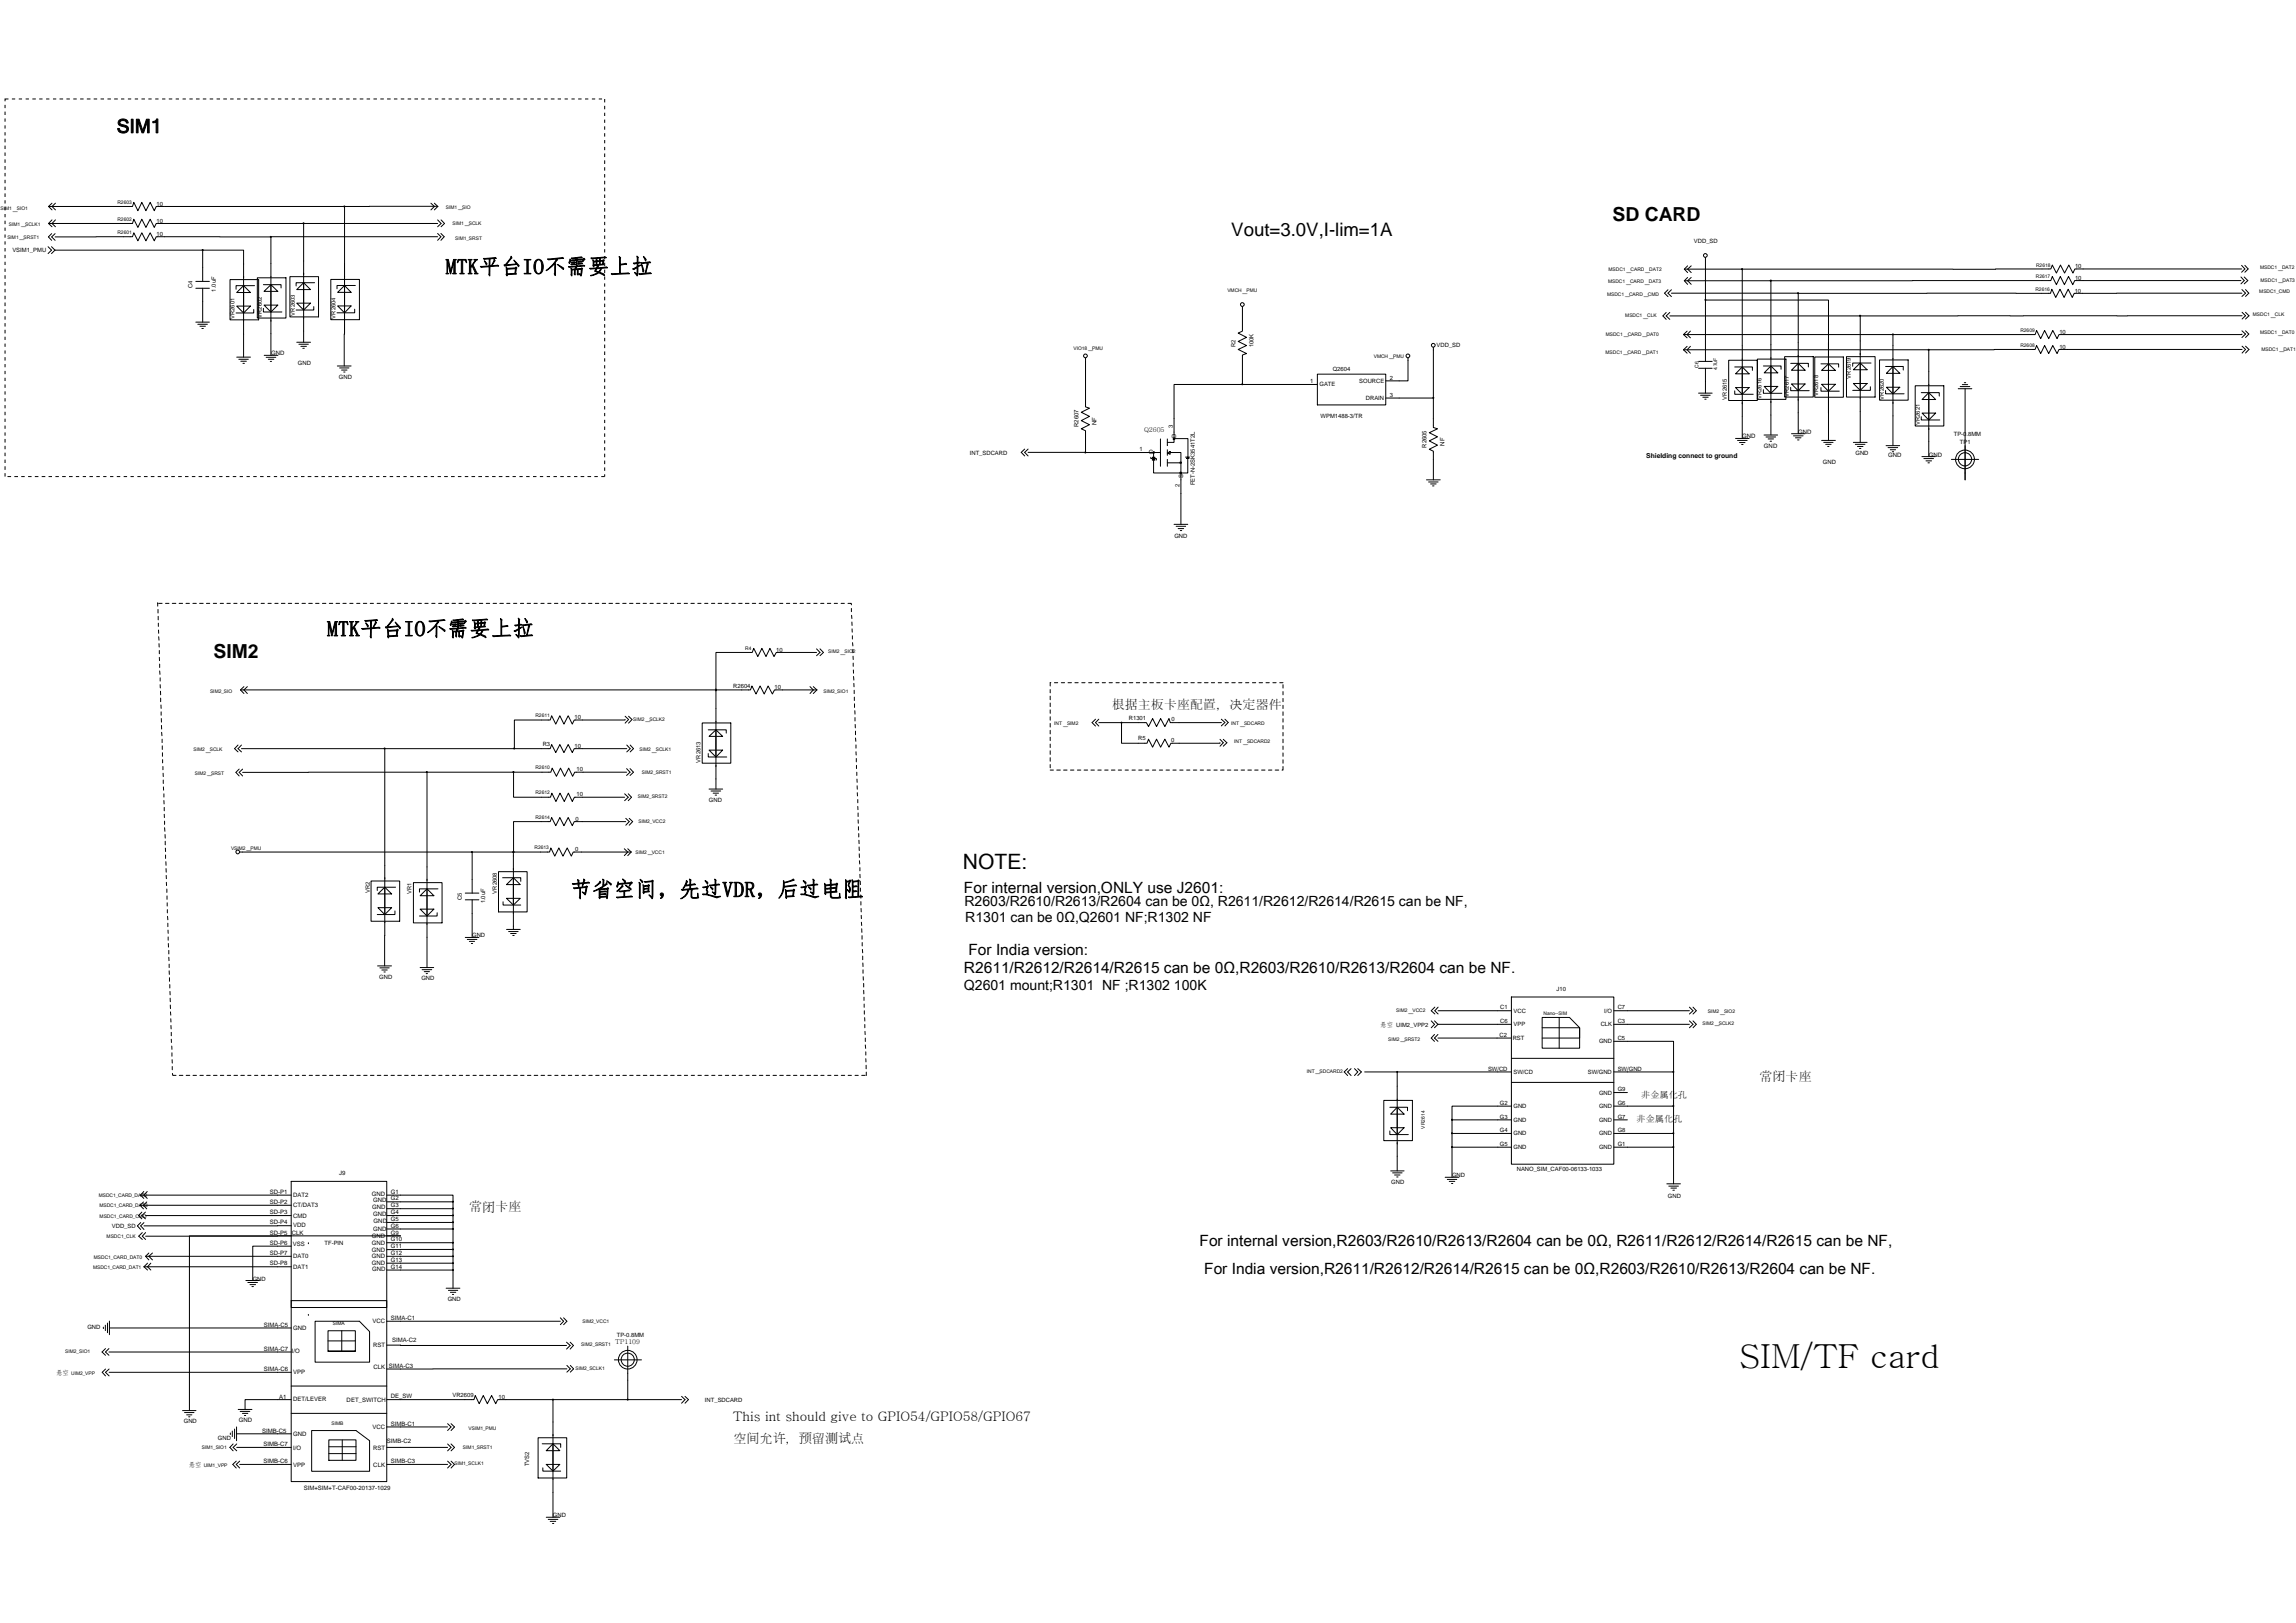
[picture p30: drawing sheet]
<svg xmlns="http://www.w3.org/2000/svg" width="297mm" height="210mm" viewBox="0 0 297 210" stroke-linecap="round" stroke-linejoin="round" font-family="sans-serif">
<defs><g id="words">
<text font-size="4.3" x="225.1" y="177">SIM/TF card</text>
<g font-size="2.8">
<text x="57.7" y="35.4">MTK平台IO不需要上拉</text>
<text x="42.3" y="82.3">MTK平台IO不需要上拉</text>
<text x="73.8" y="116">节省空间，先过VDR，后过电阻</text>
</g>
<text font-size="2.7" x="124.6" y="112.5">NOTE:</text>
<g font-size="2.5">
<text x="15.1" y="17.2">SIM1</text>
<text x="208.6" y="28.6">SD CARD</text>
<text x="27.6" y="85.1">SIM2</text>
</g>
<text font-size="2.4" x="159.3" y="30.6">Vout=3.0V,I-lim=1A</text>
<g font-size="2">
<text x="124.7" y="115.5">For internal version,ONLY use J2601:</text>
<text x="124.7" y="125.9">R2611/R2612/R2614/R2615 can be 0Ω,R2603/R2610/R2613/R2604 can be NF.</text>
<text x="125.3" y="123.5">For India version:</text>
<text x="155.2" y="161.2">For internal version,R2603/R2610/R2613/R2604 can be 0Ω, R2611/R2612/R2614/R2615 can be NF,</text>
<text x="155.8" y="164.8">For India version,R2611/R2612/R2614/R2615 can be 0Ω,R2603/R2610/R2613/R2604 can be NF.</text>
</g>
<g font-size="1.8">
<text x="124.8" y="117.2">R2603/R2610/R2613/R2604 can be 0Ω, R2611/R2612/R2614/R2615 can be NF,</text>
<text x="124.9" y="119.3">R1301 can be 0Ω,Q2601 NF;R1302 NF</text>
<text x="124.7" y="128">Q2601 mount;R1301 NF ;R1302 100K</text>
</g>
<g font-size="1.7">
<text x="143.8" y="91.7">根据主板卡座配置，决定器件</text>
<text x="227.6" y="139.8">常闭卡座</text>
<text x="60.7" y="156.7">常闭卡座</text>
<text x="94.8" y="183.9">This int should give to GPIO54/GPIO58/GPIO67</text>
<text x="94.9" y="186.7">空间允许，预留测试点</text>
</g>
<g font-size="1.2">
<text x="212.3" y="142.1">非金属化孔</text>
<text x="211.7" y="145.2">非金属化孔</text>
</g>
<text font-size=".9" x="213" y="59.2">Shielding connect to ground</text>
<g font-size=".8">
<text x="20.3" y="28.8">10</text>
<text x="20.3" y="26.6">10</text>
<text x="1.6" y="32.7">VSIM1_PMU</text>
<text x="20.3" y="30.6">10</text>
<text x="219.2" y="31.5">VDD_SD</text>
<text x="268.5" y="34.7">10</text>
<text x="24.9" y="37.3" transform="rotate(-90 24.9 37.3)">C4</text>
<text x="27.9" y="37.7" transform="rotate(-90 27.9 37.7)">1.0uF</text>
<text x="30.3" y="41.3" transform="rotate(-90 30.3 41.3)">VR2601</text>
<text x="33.9" y="41.1" transform="rotate(-90 33.9 41.1)">VR2602</text>
<text x="38.1" y="40.8" transform="rotate(-90 38.1 40.8)">VR2603</text>
<text x="43.4" y="41.2" transform="rotate(-90 43.4 41.2)">VR2604</text>
<text x="268.4" y="37.9">10</text>
<text x="268.5" y="36.2">10</text>
<text x="35.1" y="46">GND</text>
<text x="38.5" y="47.2">GND</text>
<text x="159.8" y="44.9" transform="rotate(-90 159.8 44.9)">R2</text>
<text x="162.2" y="45" transform="rotate(-90 162.2 45)">100K</text>
<text x="185.9" y="44.9">VDD_SD</text>
<text x="266.4" y="43.2">10</text>
<text x="266.4" y="45.1">10</text>
<text x="43.9" y="49">GND</text>
<text x="169.5" y="49.6">1</text>
<text x="170.7" y="50">GATE</text>
<text x="172.4" y="48">Q2604</text>
<text x="175.8" y="49.5">SOURCE</text>
<text x="176.7" y="51.8">DRAIN</text>
<text x="179.8" y="49.1">2</text>
<text x="179.8" y="51.3">3</text>
<text x="223.4" y="51.7" transform="rotate(-90 223.4 51.7)">VR2615</text>
<text x="227.9" y="51.6" transform="rotate(-90 227.9 51.6)">VR2616</text>
<text x="231.4" y="51.4" transform="rotate(-90 231.4 51.4)">VR2617</text>
<text x="235.2" y="51.3" transform="rotate(-90 235.2 51.3)">VR2618</text>
<text x="239.5" y="49" transform="rotate(-90 239.5 49)">VR2619</text>
<text x="243.7" y="51.7" transform="rotate(-90 243.7 51.7)">VR2620</text>
<text x="125.5" y="58.8">INT_SDCARD</text>
<text x="139.5" y="55.3" transform="rotate(-90 139.5 55.3)">R2607</text>
<text x="141.9" y="55" transform="rotate(-90 141.9 55)">NF</text>
<text x="147.4" y="58.4">1</text>
<text x="148" y="55.9">Q2605</text>
<text x="148.6" y="58.8">G</text>
<text x="151.7" y="55.4" transform="rotate(-90 151.7 55.4)">3</text>
<text x="152.2" y="56.7" transform="rotate(-90 152.2 56.7)">D</text>
<text x="170.9" y="54.1">WPM1488-3/TR</text>
<text x="184.5" y="57.9" transform="rotate(-90 184.5 57.9)">R2605</text>
<text x="186.9" y="57.7" transform="rotate(-90 186.9 57.7)">NF</text>
<text x="225.4" y="56.7">GND</text>
<text x="228.2" y="58">GND</text>
<text x="232.6" y="56.1">GND</text>
<text x="240" y="58.9">GND</text>
<text x="244.3" y="59.2">GND</text>
<text x="248.4" y="55" transform="rotate(-90 248.4 55)">VR2621</text>
<text x="249.5" y="59.1">GND</text>
<text x="252.8" y="56.4">TP-0.8MM</text>
<text x="253.6" y="57.4">TP1</text>
<text x="152.6" y="63" transform="rotate(-90 152.6 63)">2</text>
<text x="153.1" y="61.8" transform="rotate(-90 153.1 61.8)">S</text>
<text x="154.6" y="62.8" transform="rotate(-90 154.6 62.8)">FET-N-2SK3541T2L</text>
<text x="235.8" y="60">GND</text>
<text x="151.9" y="69.6">GND</text>
<text x="94.9" y="89">R2604</text>
<text x="100.2" y="89.2">10</text>
<text x="100.4" y="84.3">10</text>
<text x="74.3" y="93">10</text>
<text x="146" y="93.1">R1301</text>
<text x="147.3" y="95.8">R5</text>
<text x="151.5" y="96">0</text>
<text x="151.6" y="93.3">0</text>
<text x="70.2" y="96.6">R3</text>
<text x="74.3" y="96.8">10</text>
<text x="74.6" y="99.8">10</text>
<text x="90.6" y="98.7" transform="rotate(-90 90.6 98.7)">VR2613</text>
<text x="74.4" y="106.2">0</text>
<text x="74.6" y="103">10</text>
<text x="91.7" y="103.8">GND</text>
<text x="74.4" y="110.1">0</text>
<text x="47.8" y="115.5" transform="rotate(-90 47.8 115.5)">VR2</text>
<text x="53.2" y="115.7" transform="rotate(-90 53.2 115.7)">VR1</text>
<text x="59.7" y="116.5" transform="rotate(-90 59.7 116.5)">C5</text>
<text x="62.8" y="116.9" transform="rotate(-90 62.8 116.9)">1.0uF</text>
<text x="64.3" y="115.6" transform="rotate(-90 64.3 115.6)">VR2608</text>
<text x="61.1" y="121.3">GND</text>
<text x="49.1" y="126.6">GND</text>
<text x="54.5" y="126.9">GND</text>
<text x="194.1" y="130.6">C1</text>
<text x="195.8" y="131">VCC</text>
<text x="201.4" y="128.3">J10</text>
<text x="207.5" y="131">I/O</text>
<text x="209.3" y="130.6">C7</text>
<text x="178.6" y="132.8">悬空 UIM2_VPP2</text>
<text x="194" y="134.1">C2</text>
<text x="194.1" y="132.3">C6</text>
<text x="195.7" y="134.6">RST</text>
<text x="195.8" y="132.8">VPP</text>
<text x="206.9" y="135">GND</text>
<text x="207.1" y="132.8">CLK</text>
<text x="209.3" y="134.6">C5</text>
<text x="209.3" y="132.3">C3</text>
<text x="192.5" y="138.5">SW/CD</text>
<text x="194.1" y="142.9">G2</text>
<text x="195.8" y="143.4">GND</text>
<text x="195.8" y="138.9">SW/CD</text>
<text x="205.4" y="138.9">SW/GND</text>
<text x="206.9" y="143.4">GND</text>
<text x="206.9" y="141.6">GND</text>
<text x="209.3" y="142.9">G6</text>
<text x="209.3" y="141.2">G9</text>
<text x="209.3" y="138.5">SW/GND</text>
<text x="194.1" y="144.7">G3</text>
<text x="194.1" y="146.5">G4</text>
<text x="194.1" y="148.2">G5</text>
<text x="195.8" y="145.1">GND</text>
<text x="195.8" y="146.9">GND</text>
<text x="195.8" y="148.7">GND</text>
<text x="206.9" y="148.7">GND</text>
<text x="206.9" y="145.1">GND</text>
<text x="206.9" y="146.9">GND</text>
<text x="209.3" y="148.2">G1</text>
<text x="209.3" y="144.7">G7</text>
<text x="209.3" y="146.5">G8</text>
<text x="34.9" y="154.4">SD-P1</text>
<text x="34.9" y="155.8">SD-P2</text>
<text x="37.9" y="154.9">DAT2</text>
<text x="43.9" y="152">J9</text>
<text x="48.1" y="154.7">GND</text>
<text x="48.3" y="155.6">GND</text>
<text x="50.6" y="155.3">G2</text>
<text x="50.6" y="154.4">G1</text>
<text x="180" y="153.2">GND</text>
<text x="187.9" y="152.3">GND</text>
<text x="196.2" y="151.5">NANO_SIM_CAF00-06133-1033</text>
<text x="215.8" y="154.9">GND</text>
<text x="14.5" y="158.9">VDD_SD</text>
<text x="34.9" y="157.1">SD-P3</text>
<text x="34.9" y="158.4">SD-P4</text>
<text x="34.9" y="159.7">SD-P5</text>
<text x="34.9" y="161">SD-P6</text>
<text x="37.8" y="159.7">CLK</text>
<text x="37.9" y="161.1">VSS</text>
<text x="37.9" y="156.2">CT/DAT3</text>
<text x="37.9" y="157.5">CMD</text>
<text x="37.9" y="158.8">VDD</text>
<text x="42" y="161">TF-PIN</text>
<text x="48.1" y="161.1">GND</text>
<text x="48.1" y="161.9">GND</text>
<text x="48.1" y="160.2">GND</text>
<text x="48.2" y="156.5">GND</text>
<text x="48.3" y="157.4">GND</text>
<text x="48.3" y="159.3">GND</text>
<text x="48.3" y="158.2">GND</text>
<text x="50.6" y="156.2">G3</text>
<text x="50.6" y="157.1">G4</text>
<text x="50.6" y="158">G5</text>
<text x="50.6" y="158.8">G6</text>
<text x="50.6" y="160.6">G10</text>
<text x="50.6" y="161.5">G11</text>
<text x="50.6" y="159.7">G9</text>
<text x="32.7" y="165.7">GND</text>
<text x="34.9" y="162.4">SD-P7</text>
<text x="34.9" y="163.7">SD-P8</text>
<text x="37.9" y="162.8">DAT0</text>
<text x="37.9" y="164.2">DAT1</text>
<text x="48.1" y="163.7">GND</text>
<text x="48.1" y="162.8">GND</text>
<text x="48.2" y="164.4">GND</text>
<text x="50.6" y="164.1">G14</text>
<text x="50.6" y="163.3">G13</text>
<text x="50.6" y="162.4">G12</text>
<text x="11.3" y="172">GND</text>
<text x="34.1" y="171.6">SIMA-C5</text>
<text x="37.9" y="172.1">GND</text>
<text x="48.2" y="171.2">VCC</text>
<text x="50.6" y="170.8">SIMA-C1</text>
<text x="50.7" y="173.7">SIMA-C2</text>
<text x="57.9" y="168.3">GND</text>
<text x="79.6" y="173.9">TP1109</text>
<text x="79.8" y="172.9">TP-0.8MM</text>
<text x="7.3" y="177.9">悬空</text>
<text x="34.1" y="177.4">SIMA-C6</text>
<text x="34.1" y="174.7">SIMA-C7</text>
<text x="37.8" y="175">I/O</text>
<text x="37.9" y="177.8">VPP</text>
<text x="48.3" y="174.3">RST</text>
<text x="48.3" y="177.1">CLK</text>
<text x="50.3" y="177">SIMA-C3</text>
<text x="23.8" y="184.1">GND</text>
<text x="30.9" y="184">GND</text>
<text x="33.9" y="185.3">SIMB-C5</text>
<text x="36.1" y="181">A1</text>
<text x="37.9" y="185.8">GND</text>
<text x="37.9" y="181.3">DET/LEVER</text>
<text x="44.8" y="181.4">DET_SWITCH</text>
<text x="48.2" y="184.9">VCC</text>
<text x="50.6" y="184.4">SIMB-C1</text>
<text x="50.6" y="180.9">DE_SW</text>
<text x="58.5" y="180.7">VR2609</text>
<text x="64.5" y="181">10</text>
<text x="91.2" y="181.3">INT_SDCARD</text>
<text x="24.4" y="189.8">悬空</text>
<text x="28.2" y="186.3">GND</text>
<text x="34.1" y="187.1">SIMB-C7</text>
<text x="34.1" y="189.3">SIMB-C6</text>
<text x="37.9" y="189.7">VPP</text>
<text x="37.9" y="187.5">I/O</text>
<text x="48.3" y="187.5">RST</text>
<text x="48.3" y="189.7">CLK</text>
<text x="50" y="186.8">SIMB-C2</text>
<text x="50.6" y="189.3">SIMB-C3</text>
<text x="68.5" y="189.7" transform="rotate(-90 68.5 189.7)">TVS2</text>
<text x="39.3" y="192.8">SIM+SIM+T-CAF00-20137-1029</text>
<text x="71.5" y="196.3">GND</text>
</g>
<g font-size=".6">
<text x=".1" y="27.2">SIM1</text>
<text x="1.1" y="29.2">SIM1</text>
<text x="2.2" y="27.2">SIO1</text>
<text x="2.2" y="27.4" transform="rotate(-90 2.2 27.4)">︳</text>
<text x="3.2" y="29.2">SCLK1</text>
<text x="3.3" y="29.4" transform="rotate(-90 3.3 29.4)">︳</text>
<text x="15.2" y="28.6">R2602</text>
<text x="15.2" y="26.4">R2603</text>
<text x="57.7" y="27">SIM1</text>
<text x="58.5" y="29.1">SIM1</text>
<text x="59.8" y="27">SIO</text>
<text x="59.8" y="27.2" transform="rotate(-90 59.8 27.2)">︳</text>
<text x="60.7" y="29.1">SCLK</text>
<text x="60.7" y="29.3" transform="rotate(-90 60.7 29.3)">︳</text>
<text x=".9" y="30.9">SIM1</text>
<text x="3.1" y="30.9">SRST1</text>
<text x="3.1" y="31.1" transform="rotate(-90 3.1 31.1)">︳</text>
<text x="15.2" y="30.3">R2601</text>
<text x="58.9" y="31">SIM1_SRST</text>
<text x="208.1" y="35.1">MSDC1</text>
<text x="211" y="35.1">CARD</text>
<text x="211" y="35.3" transform="rotate(-90 211 35.3)">︳</text>
<text x="213.4" y="35.1">DAT2</text>
<text x="213.4" y="35.3" transform="rotate(-90 213.4 35.3)">︳</text>
<text x="263.4" y="36">R2617</text>
<text x="263.4" y="34.5">R2618</text>
<text x="292.4" y="34.9">MSDC1</text>
<text x="295.2" y="34.9">DAT2</text>
<text x="295.3" y="35" transform="rotate(-90 295.3 35)">︳</text>
<text x="158.8" y="37.8">VMCH</text>
<text x="161.3" y="37.8">PMU</text>
<text x="161.3" y="38" transform="rotate(-90 161.3 38)">︳</text>
<text x="207.9" y="38.3">MSDC1</text>
<text x="208" y="36.7">MSDC1</text>
<text x="210.3" y="41">MSDC1</text>
<text x="210.8" y="38.3">CARD</text>
<text x="210.8" y="38.4" transform="rotate(-90 210.8 38.4)">︳</text>
<text x="210.9" y="36.7">CARD</text>
<text x="210.9" y="36.8" transform="rotate(-90 210.9 36.8)">︳</text>
<text x="213.1" y="41">CLK</text>
<text x="213.2" y="41.2" transform="rotate(-90 213.2 41.2)">︳</text>
<text x="213.2" y="38.3">CMD</text>
<text x="213.2" y="38.4" transform="rotate(-90 213.2 38.4)">︳</text>
<text x="213.3" y="36.7">DAT3</text>
<text x="213.4" y="36.8" transform="rotate(-90 213.4 36.8)">︳</text>
<text x="263.3" y="37.6">R2616</text>
<text x="291.5" y="40.9">MSDC1</text>
<text x="292.3" y="38">MSDC1_CMD</text>
<text x="292.5" y="36.4">MSDC1</text>
<text x="294.3" y="40.9">CLK</text>
<text x="294.3" y="41.1" transform="rotate(-90 294.3 41.1)">︳</text>
<text x="295.3" y="36.4">DAT3</text>
<text x="295.3" y="36.6" transform="rotate(-90 295.3 36.6)">︳</text>
<text x="138.9" y="45.3">VIO18</text>
<text x="141.3" y="45.3">PMU</text>
<text x="141.3" y="45.4" transform="rotate(-90 141.3 45.4)">︳</text>
<text x="177.7" y="46.3">VMCH</text>
<text x="180.2" y="46.3">PMU</text>
<text x="180.3" y="46.5" transform="rotate(-90 180.3 46.5)">︳</text>
<text x="207.7" y="45.7">MSDC1</text>
<text x="207.7" y="43.4">MSDC1</text>
<text x="210.5" y="45.7">CARD</text>
<text x="210.6" y="43.4">CARD</text>
<text x="210.6" y="45.9" transform="rotate(-90 210.6 45.9)">︳</text>
<text x="210.6" y="43.6" transform="rotate(-90 210.6 43.6)">︳</text>
<text x="213" y="45.7">DAT1</text>
<text x="213" y="43.4">DAT0</text>
<text x="213" y="45.9" transform="rotate(-90 213 45.9)">︳</text>
<text x="213.1" y="43.6" transform="rotate(-90 213.1 43.6)">︳</text>
<text x="219.7" y="47.6" transform="rotate(-90 219.7 47.6)">C6</text>
<text x="222.1" y="47.9" transform="rotate(-90 222.1 47.9)">4.7uF</text>
<text x="261.4" y="43">R2609</text>
<text x="261.4" y="44.9">R2608</text>
<text x="292.4" y="43.3">MSDC1</text>
<text x="292.6" y="45.4">MSDC1</text>
<text x="295.2" y="43.3">DAT0</text>
<text x="295.3" y="43.4" transform="rotate(-90 295.3 43.4)">︳</text>
<text x="295.4" y="45.4">DAT1</text>
<text x="295.4" y="45.6" transform="rotate(-90 295.4 45.6)">︳</text>
<text x="27.2" y="89.7">SIM2_SIO</text>
<text x="96.4" y="84.1">R4</text>
<text x="106.5" y="89.6">SIM2_SIO1</text>
<text x="107.1" y="84.5">SIM2</text>
<text x="109.2" y="84.5">SIO2</text>
<text x="109.3" y="84.7" transform="rotate(-90 109.3 84.7)">︳</text>
<text x="69.3" y="92.8">R2611</text>
<text x="81.9" y="93.2">SIM2</text>
<text x="84" y="93.2">SCLK2</text>
<text x="84.1" y="93.4" transform="rotate(-90 84.1 93.4)">︳</text>
<text x="136.4" y="93.9">INT</text>
<text x="138" y="93.9">SIM2</text>
<text x="138.1" y="94" transform="rotate(-90 138.1 94)">︳</text>
<text x="159.3" y="93.8">INT</text>
<text x="160.9" y="93.8">SDCARD</text>
<text x="161" y="94" transform="rotate(-90 161 94)">︳</text>
<text x="25" y="97.2">SIM2</text>
<text x="25.2" y="100.3">SIM2</text>
<text x="27.1" y="97.2">SCLK</text>
<text x="27.2" y="97.4" transform="rotate(-90 27.2 97.4)">︳</text>
<text x="27.3" y="100.3">SRST</text>
<text x="27.4" y="100.5" transform="rotate(-90 27.4 100.5)">︳</text>
<text x="69.3" y="99.5">R2610</text>
<text x="82.7" y="97.2">SIM2</text>
<text x="83.1" y="100.2">SIM2_SRST1</text>
<text x="84.8" y="97.2">SCLK1</text>
<text x="84.9" y="97.4" transform="rotate(-90 84.9 97.4)">︳</text>
<text x="159.7" y="96.2">INT</text>
<text x="161.3" y="96.2">SDCARD2</text>
<text x="161.4" y="96.4" transform="rotate(-90 161.4 96.4)">︳</text>
<text x="69.3" y="102.8">R2612</text>
<text x="69.3" y="106">R2614</text>
<text x="82.5" y="103.2">SIM2_SRST2</text>
<text x="82.6" y="106.5">SIM2_VCC2</text>
<text x="29.9" y="110">VSIM2</text>
<text x="32.4" y="110">PMU</text>
<text x="32.5" y="110.2" transform="rotate(-90 32.5 110.2)">︳</text>
<text x="69.1" y="109.9">R2613</text>
<text x="82.2" y="110.4">SIM2</text>
<text x="84.3" y="110.4">VCC1</text>
<text x="84.4" y="110.6" transform="rotate(-90 84.4 110.6)">︳</text>
<text x="180.6" y="131">SIM2</text>
<text x="182.7" y="131">VCC2</text>
<text x="182.8" y="131.1" transform="rotate(-90 182.8 131.1)">︳</text>
<text x="199.7" y="131.3">Nano--SIM</text>
<text x="220.9" y="131.1">SIM2</text>
<text x="223" y="131.1">SIO2</text>
<text x="223.1" y="131.3" transform="rotate(-90 223.1 131.3)">︳</text>
<text x="179.6" y="134.6">SIM2</text>
<text x="181.7" y="134.6">SRST2</text>
<text x="181.7" y="134.8" transform="rotate(-90 181.7 134.8)">︳</text>
<text x="220.3" y="132.6">SIM2</text>
<text x="222.4" y="132.6">SCLK2</text>
<text x="222.4" y="132.8" transform="rotate(-90 222.4 132.8)">︳</text>
<text x="169.1" y="138.8">INT</text>
<text x="170.7" y="138.8">SDCARD2</text>
<text x="170.8" y="139" transform="rotate(-90 170.8 139)">︳</text>
<text x="184.3" y="146" transform="rotate(-90 184.3 146)">V 2</text>
<text x="184.3" y="145.6" transform="rotate(-90 184.3 145.6)">R614</text>
<text x="12.8" y="154.9">MSDC1_CARD_DAT2</text>
<text x="12.9" y="156.2">MSDC1_CARD_DAT3</text>
<text x="12.9" y="157.5">MSDC1_CARD_CMD</text>
<text x="13.8" y="160.2">MSDC1_CLK</text>
<text x="12" y="164.1">MSDC1_CARD_DAT1</text>
<text x="12.1" y="162.9">MSDC1_CARD_DAT0</text>
<text x="43.1" y="171.5">SIMA</text>
<text x="75.3" y="171.2">SIM2_VCC1</text>
<text x="8.4" y="175">SIM2_SIO1</text>
<text x="9.2" y="177.9">UIM2_VPP</text>
<text x="74.5" y="177.2">SIM2_SCLK1</text>
<text x="75.2" y="174.2">SIM2_SRST1</text>
<text x="42.9" y="184.4">SIMB</text>
<text x="60.6" y="185">VSIM1_PMU</text>
<text x="26.1" y="187.5">SIM1_SIO1</text>
<text x="26.3" y="189.8">UIM1_VPP</text>
<text x="58.8" y="189.5">SIM1_SCLK1</text>
<text x="59.9" y="187.4">SIM1_SRST1</text>
</g>
</g></defs>
<g fill="none" stroke="#000" stroke-width=".13">
<path d="M.7 13.6v.4M.7 14.4v.5M.7 15.3v.4M.7 16.2v.4M.7 17.1v.4M.7 17.9v.5M.7 18.8v.5M.7 19.7v.5M1.1 12.8h-.4v.3M1.5 12.8h.5M2.4 12.8h.5M3.3 12.8h.4"/>
<path d="M4.2 12.8h.4M5.1 12.8h.4M6 12.8h.4M6.9 12.8h.4M7.7 12.8h.5M8.6 12.8h.4M9.5 12.8h.4M10.4 12.8h.4M11.2 12.8h.5M12.1 12.8h.5M13 12.8h.5M13.9 12.8h.4"/>
<path d="M14.8 12.8h.4M15.7 12.8h.4M16.5 12.8h.5M17.4 12.8h.5M18.3 12.8h.5M19.2 12.8h.4M20.1 12.8h.4M21 12.8h.4M21.8 12.8h.5M22.7 12.8h.5M23.6 12.8h.4M24.5 12.8h.4"/>
<path d="M25.4 12.8h.4M26.2 12.8h.5M27.1 12.8h.5M28 12.8h.5M28.9 12.8h.5M29.8 12.8h.4M30.7 12.8h.4M31.6 12.8h.4M32.4 12.8h.5M33.3 12.8h.4M34.2 12.8h.4M35.1 12.8h.4"/>
<path d="M36 12.8h.4M36.8 12.8h.5M37.7 12.8h.5M38.6 12.8h.4M39.5 12.8h.4M40.4 12.8h.4M41.3 12.8h.4M42.2 12.8h.4M43 12.8h.5M43.9 12.8h.4M44.8 12.8h.4M45.7 12.8h.4"/>
<path d="M46.5 12.8h.5M47.4 12.8h.5M48.3 12.8h.5M49.2 12.8h.5M50.1 12.8h.4M51 12.8h.4M51.9 12.8h.4M52.7 12.8h.5M53.6 12.8h.5M54.5 12.8h.4M55.4 12.8h.4M56.3 12.8h.4"/>
<path d="M57.1 12.8h.5M58 12.8h.5M58.9 12.8h.4M59.8 12.8h.4M60.7 12.8h.4M61.6 12.8h.4M62.5 12.8h.4M63.3 12.8h.5M64.2 12.8h.5M65.1 12.8h.4M66 12.8h.4M66.9 12.8h.4"/>
<path d="M67.7 12.8h.5M68.6 12.8h.5M69.5 12.8h.5M70.4 12.8h.4M71.3 12.8h.4M72.2 12.8h.4M73 12.8h.5M73.9 12.8h.5M74.8 12.8h.4M75.7 12.8h.4M76.6 12.8h.4M77.5 12.8h.4"/>
<path d="M78.2 12.8v.5M78.2 13.7v.4M78.2 14.6v.4M78.2 15.5v.4M78.2 16.3v.5M78.2 17.2v.5M78.2 18.1v.4M78.2 19v.4M78.2 19.9v.4M.7 20.6v.5M.7 21.5v.4M.7 22.4v.4"/>
<path d="M.7 23.3v.4M.7 24.2v.4M.7 25v.5M.7 25.9v.4M.7 26.8v.4M.7 27.7v.4M.7 28.6v.4M.7 29.4v.5M.7 30.3v.5M.7 31.2v.4M.7 32.1v.4M.7 33v.4"/>
<path d="M.7 33.9v.4M.7 34.8v.4M.7 35.6v.5M.7 36.5v.4M.7 37.4v.4M.7 38.3v.4M.7 39.1v.5M6.2 31.9l.5 .5-.5 .4M6.3 26.7l.4 .5M6.3 28.9h10.8l.2-.5 .5 1 .5-1 .6 1 .5-1 .6 1 .2-.5h36.4M6.3 28.9l.4 .4M6.7 31.9l.4 .5"/>
<path d="M6.7 30.2l-.4 .4 .4 .5M6.7 26.3l-.4 .4M6.7 28.4l-.4 .5M7.1 32.4l-.4 .4M7.1 32.4h19.1M7.1 30.6h10l.2-.5 .5 1.1 .5-1.1 .6 1.1 .5-1.1 .6 1.1 .2-.6h14.8M7.1 30.2l-.4 .4 .4 .5M7.2 26.3l-.5 .4 .5 .5M7.2 28.4l-.5 .5 .5 .4M25.3 37.3h1.8M25.3 36.4h1.8M26.2 36.4v-4h5.3v13.8"/>
<path d="M26.2 37.3v4.4M29.8 36.2h3.7v5.2h-3.7zM30.6 39.6h1.8l-.9 .9zM30.6 37.8l.9-.8 .9 .8zM32.9 37h-2.4v.4M33.3 35.9h3.7v5.2h-3.7zM34.1 39.9v.5h2.4M34.1 36.8h2.3v.5M34.2 37.7l.8-.9 .9 .9zM34.2 39.5h1.7l-.9 .9zM37.5 35.8h3.7v5.2h-3.7zM38.4 39.2h1.8l-.9 .9z"/>
<path d="M38.4 37.5l.9-.9 .9 .9zM39.3 28.9v15.4M40.6 39.7v.4h-2.3M40.7 36.6h-2.4v.4M42.8 36.2h3.7v5.2h-3.7zM43.7 39.6h1.7l-.8 .9zM43.7 37.8l.9-.9 .8 .9zM44.6 26.7h-24.4l-.2 .6-.6-1.1-.5 1.1-.6-1.1-.5 1.1-.5-1.1-.2 .5h-10.8M44.6 26.7h12M44.6 26.7l-.1 20.6M46 36.9h-2.4v.5M55.7 26.3l.5 .4-.5 .5"/>
<path d="M56.2 26.3l.4 .4M56.6 30.6h-21.6l.1 15.4M56.6 28.4l.5 .5-.5 .4M56.6 30.2l.4 .4-.4 .5M56.6 26.7l-.4 .5M57 30.2l.5 .4-.5 .5M57.1 28.4l.4 .5-.4 .4M78.2 20.7v.5M78.2 21.6v.5M78.2 22.5v.5M78.2 23.4v.5M78.2 24.3v.4"/>
<path d="M78.2 25.2v.4M78.2 26.1v.4M78.2 26.9v.5M78.2 27.8v.5M78.2 28.7v.4M78.2 29.6v.4M78.2 30.5v.4M78.2 31.3v.5M78.2 32.2v.5M78.2 33.1v.4M78.2 34v.4M78.2 34.9v.4"/>
<path d="M78.2 35.8v.4M78.2 36.7v.4M78.2 37.5v.5M78.2 38.4v.5M78.2 39.3v.4M160.7 39.7v3.1l-.5 .3 1.1 .5-1.1 .6 1.1 .5-1.1 .5 1.1 .5-.6 .2v3.8M215.8 37.5l-.5 .4 .5 .5M216.2 37.9h16.4v18.2M216.2 37.5l-.4 .4 .4 .5M217.9 36.3h11.2v20M217.9 34.8h7.5v21.9M217.9 34.8l.4 .5"/>
<path d="M217.9 36.3l.4 .5M218.3 34.4l-.4 .4M218.3 35.9l-.4 .4M218.8 34.4l-.5 .4 .5 .5M218.8 35.9l-.5 .4 .5 .5M220.6 33.3v5.5M220.6 38.8h16v14.6M220.6 38.8v8M289.9 35.8l.4 .5-.4 .4M289.9 36.3h-21.5l-.2 .5-.6-1-.5 1-.6-1-.5 1-.5-1-.2 .5h-36.2M290 34.3l.4 .5-.4 .4M290 34.8h-21.6l-.2 .5-.6-1-.5 1-.5-1-.6 1-.5-1-.2 .5h-39.9"/>
<path d="M290 37.9l-21.7 .1-.2 .5-.5-1.1-.6 1.1-.5-1.1-.5 1.1-.6-1.1-.1 .6h-32.7M290 37.5l.5 .4-.5 .5M290.3 35.8l.5 .5-.5 .4M290.4 34.3l.4 .5-.4 .4M290.5 37.5l.4 .4-.4 .5M.7 40v.5M.7 40.9v.5M.7 41.8v.4M.7 42.7v.4M.7 43.6v.4M.7 44.4v.5M.7 45.3v.5"/>
<path d="M.7 46.2v.5M.7 47.1v.4M.7 48v.4M.7 48.9v.4M.7 49.7v.5M.7 50.6v.5M.7 51.5v.4M.7 52.4v.4M.7 53.3v.4M.7 54.2v.4M.7 55.1v.4M.7 55.9v.5"/>
<path d="M.7 56.8v.5M.7 57.7v.4M.7 58.6v.4M.7 59.5v.4M25.3 41.7h1.8M25.6 42h1.2M25.9 42.2h.7M26.1 42.5h.2M30.6 46.2h1.8M30.9 46.5h1.2M31.2 46.7h.7M31.4 47h.2"/>
<path d="M32.8 40v.5h-2.3M34.2 46h1.8M34.4 46.2h1.3M34.7 46.5h.7M35 46.8h.1M38.4 44.3h1.8M38.7 44.5h1.2M38.9 44.8h.7M39.2 45.1h.2M43.6 47.3h1.8M43.9 47.6h1.2M44.2 47.9h.7"/>
<path d="M44.5 48.1h.1M45.9 40v.5h-2.3M78.2 40.2v.4M78.2 41v.5M78.2 41.9v.5M78.2 42.8v.5M78.2 43.7v.5M78.2 44.6v.4M78.2 45.5v.4M78.2 46.4v.4M78.2 47.2v.5M78.2 48.1v.5"/>
<path d="M78.2 49v.4M78.2 49.9v.4M78.2 50.8v.4M78.2 51.6v.5M78.2 52.5v.5M78.2 53.4v.4M78.2 54.3v.4M78.2 55.2v.4M78.2 56.1v.4M78.2 57v.4M78.2 57.8v.5M78.2 58.7v.5"/>
<path d="M78.2 59.6v.4M132.6 58.1l-.5 .4 .5 .5M133 58.1l-.4 .4 .4 .5M133 58.5h7.4M140.4 46.3v6.3l.5 .2-1 .5 1 .6-1 .5 1 .5-1 .6 .5 .2v2.8h9.7M148.9 59.2v.1h.7v.2M149.1 59.2l.3 .3h-.3l.3-.3zM149.2 59.5v1.7h3.6M149.2 58.5v.7M150.1 56.8v3.5M151 58.6l.4-.2v.4zM151 56.8v.9"/>
<path d="M151 58.2v.7M151 59.4v.9M151 59.9h1.8M151.4 58.5h1.4v9.3M151.9 56.7h1.8v2.5M153.4 59.1h.5M153.5 59.3l.2-.2 .1 .2zM153.7 59.3v1.9h-.9v.1M160.7 49.7h-8.8v7.5h-.9M160.7 49.7h9.7M170.4 48.4h8.9v4h-8.9zM179.3 51.5h6.1"/>
<path d="M182.2 46.3v3h-2.9M185.4 44.9v10.4l.6 .2-1.1 .5 1.1 .5-1.1 .5 1.1 .6-1.1 .5 .5 .3v3.7M215.6 40.4l-.5 .5 .5 .4M216 40.4l-.4 .5 .4 .4M216 40.9h24.7v16.3M217.8 43.3h27.1v14.4M217.8 45.3h31.7v13.8M217.8 43.3l.5 .4M217.8 45.3l.5 .4M218.3 42.8l-.5 .5M218.3 44.8l-.5 .5M218.7 42.8l-.4 .5 .4 .4"/>
<path d="M218.7 44.8l-.4 .5 .4 .4M219.7 47.6h1.8M219.7 46.8h1.8M219.7 50.9h1.8M220 51.1h1.3M220.3 51.4h.7M220.6 51.6h.1M220.6 47.6v3.3M223.6 46.6h3.7v5.2h-3.7zM224.4 47.5h2.3v.4M224.4 50.6v.4h2.4M224.5 50.1h1.8l-.9 .9z"/>
<path d="M224.5 56.7h1.8M224.8 57h1.2M225 57.3h.8M225.3 57.5h.2M225.4 47.5l.9 .9h-1.8zM227.3 46.5h3.8v5.2h-3.8zM228.1 47.3h2.3v.5M228.1 50.4v.5h2.4M228.2 56.3h1.8M228.2 50h1.8l-.9 .9zM228.5 56.5h1.2M228.7 56.8h.7"/>
<path d="M229 57.1h.2M229.1 47.3l.9 .9h-1.8zM230.9 46.1h3.7v5.3h-3.7zM231.7 47h2.3v.5M231.7 50.1v.4h2.4M231.8 56.1h1.7M231.8 49.7h1.7l-.9 .8zM232 56.4h1.3M232.3 56.6h.7M232.6 56.9h.1M232.6 47l.9 .9h-1.7zM234.8 46.2h3.7v5.2h-3.7z"/>
<path d="M235.6 47.1h2.3v.4M235.6 50.1v.5h2.4M235.7 57h1.7M235.7 47.9l.9-.8 .8 .8zM235.7 49.7h1.7l-.8 .9zM235.9 57.2h1.2M236.2 57.5h.7M236.4 57.8h.2M236.6 44.3v12.7M238.9 46.1h3.7v5.3h-3.7zM239.8 57.2h1.8M239.8 49.6h1.8l-.9 .9z"/>
<path d="M239.8 47.8l.9-.8 .9 .8zM240 57.5h1.3M240.3 57.8h.7M240.6 58h.1M242 50v.5h-2.3M242.1 47h-2.4v.4M243.2 46.6h3.7v5.2h-3.7zM243.9 47.4h2.3v.5M243.9 50.5v.4h2.4M244 57.7h1.8M244 50.1h1.8l-.9 .8zM244.3 57.9h1.2"/>
<path d="M244.6 58.2h.6M244.8 58.4h.2M244.9 47.4l.9 .9h-1.8zM247.8 49.9h3.7v5.2h-3.7zM248.6 50.8h2.3v.4M248.6 53.9v.4h2.3M248.6 59.1h1.8M248.7 53.4h1.7l-.9 .9zM248.9 59.3h1.2M249.2 59.6h.7M249.4 59.9h.2M249.5 50.8l.9 .9h-1.7z"/>
<path d="M252.5 59.4h3.5M253.3 50.3h1.8M253.6 50h1.2M253.9 49.8h.7M254.1 49.5h.2M254.2 50.3v11.8M290 42.8l.5 .4-.5 .5M290 43.2l-23.6 .1-.3 .5-.5-1-.6 1-.5-1-.5 1-.5-1-.2 .5h-18.4M290.1 40.9h-49.4M290.1 40.4l.4 .5-.4 .4M290.1 44.8l.4 .4-.4 .5M290.1 45.2h-23.7l-.3 .5-.5-1-.6 1-.5-1-.5 1-.5-1-.2 .5-13.8 .1"/>
<path d="M290.5 40.4l.5 .5-.5 .4M290.5 44.8l.5 .4-.5 .5M290.5 42.8l.4 .4-.4 .5M.7 60.3v.5M.7 61.2v.5M1 61.7h.4M1.9 61.7h.4M2.7 61.7h.5M3.6 61.7h.5M4.5 61.7h.5M5.4 61.7h.5M6.3 61.7h.4"/>
<path d="M7.2 61.7h.4M8 61.7h.5M8.9 61.7h.5M9.8 61.7h.4M10.7 61.7h.4M11.6 61.7h.4M12.5 61.7h.4M13.4 61.7h.4M14.2 61.7h.5M15.1 61.7h.5M16 61.7h.4M16.9 61.7h.4"/>
<path d="M17.8 61.7h.4M18.6 61.7h.5M19.5 61.7h.5M20.4 78.1h.1M20.4 61.7h.4M20.4 78v.4M20.4 78.8v.5M20.5 79.7v.5M20.5 78.1h.5M21.3 61.7h.4M21.4 78.1h.5M22.2 61.7h.4"/>
<path d="M22.3 78.1h.5M23 61.7h.5M23.2 78.1h.4M23.9 61.7h.5M24.1 78.1h.4M24.8 61.7h.5M25 78.1h.4M25.7 61.7h.5M25.8 78.1h.5M26.6 61.7h.4M26.7 78.1h.4M27.5 61.7h.4"/>
<path d="M27.6 78.1h.4M28.4 61.7h.4M28.5 78.1h.4M29.2 61.7h.5M29.4 78.1h.4M30.1 61.7h.5M30.2 78.1h.5M31 61.7h.4M31.1 78.1h.5M31.9 61.7h.4M32 78.1h.4M32.8 61.7h.4"/>
<path d="M32.9 78.1h.4M33.7 61.7h.4M33.8 78.1h.4M34.5 61.7h.5M34.7 78.1h.4M35.4 61.7h.5M35.6 78.1h.4M36.3 61.7h.4M36.4 78.1h.5M37.2 61.7h.4M37.3 78.1h.4M38.1 61.7h.4"/>
<path d="M38.2 78.1h.4M38.9 61.7h.5M39.1 78.1h.4M39.8 61.7h.5M39.9 78.1h.5M40.7 61.7h.5M40.8 78.1h.5M41.6 61.7h.4M41.7 78.1h.5M42.5 61.7h.4M42.6 78.1h.4M43.3 61.7h.5"/>
<path d="M43.5 78.1h.4M44.2 61.7h.5M44.4 78.1h.4M45.1 61.7h.4M45.3 78.1h.4M46 61.7h.4M46.1 78.1h.5M46.9 61.7h.4M47 78.1h.5M47.8 61.7h.4M47.9 78.1h.4M48.7 61.7h.4"/>
<path d="M48.8 78.1h.4M49.5 61.7h.5M49.7 78.1h.4M50.4 61.7h.5M50.5 78.1h.5M51.3 61.7h.4M51.4 78.1h.5M52.2 61.7h.4M52.3 78.1h.4M53.1 61.7h.4M53.2 78.1h.4M54 61.7h.4"/>
<path d="M54.1 78.1h.4M54.8 61.7h.5M55 78.1h.4M55.7 61.7h.5M55.9 78.1h.4M56.6 61.7h.4M56.7 78.1h.5M57.5 61.7h.4M57.6 78.1h.5M58.4 61.7h.4M58.5 78.1h.4M59.2 61.7h.5"/>
<path d="M59.4 78.1h.4M60.1 61.7h.5M60.3 78.1h.4M61 61.7h.5M61.1 78.1h.5M61.9 61.7h.5M62 78.1h.5M62.8 61.7h.4M62.9 78.1h.4M63.7 61.7h.4M63.8 78.1h.4M64.5 61.7h.5"/>
<path d="M64.7 78.1h.4M65.4 61.7h.5M65.6 78.1h.4M66.3 61.7h.4M66.4 78.1h.5M67.2 61.7h.4M67.3 78.1h.5M68.1 61.7h.4M68.2 78.1h.4M69 61.7h.4M69.1 78.1h.4M69.8 61.7h.5"/>
<path d="M70 78.1h.4M70.7 61.7h.5M70.9 78.1h.4M71.6 61.7h.4M71.7 78.1h.5M72.5 61.7h.4M72.6 78.1h.4M73.4 61.7h.4M73.5 78.1h.4M74.3 61.7h.4M74.4 78.1h.4M75.1 61.7h.5"/>
<path d="M75.2 78.1h.5M76 61.7h.5M76.1 78.1h.5M76.9 61.7h.4M77 78.1h.5M77.9 78.1h.5M78.2 60.5v.4M78.2 61.4v.3h-.4M78.8 78.1h.4M79.7 78.1h.4M80.6 78.1h.4M81.4 78.1h.5"/>
<path d="M82.3 78.1h.5M83.2 78.1h.4M84.1 78.1h.4M85 78.1h.4M85.8 78.1h.5M86.7 78.1h.5M87.6 78.1h.5M88.5 78.1h.4M89.4 78.1h.4M90.3 78.1h.4M91.2 78.1h.4M92.1 78.1h.4"/>
<path d="M92.9 78.1h.5M93.8 78.1h.4M94.7 78.1h.4M95.6 78.1h.4M96.4 78.1h.5M97.3 78.1h.5M98.2 78.1h.5M99.1 78.1h.4M100 78.1h.4M100.9 78.1h.4M101.7 78.1h.5M102.6 78.1h.5"/>
<path d="M103.5 78.1h.4M104.4 78.1h.4M105.3 78.1h.4M106.2 78.1h.4M107 78.1h.5M107.9 78.1h.4M108.8 78.1h.4M109.7 78.1h.4v.2M110.1 78.7v.4M110.2 79.6v.4M151.9 67.8h1.8M152.2 68.1h1.2"/>
<path d="M152.4 68.4h.7M152.7 68.6h.2M184.5 62.1h1.8M184.8 62.4h1.3M185.1 62.6h.7M185.3 62.9h.2M20.5 80.6v.4M20.5 81.5v.4M20.5 82.4l.1 .4M20.6 83.3v.4M20.6 84.2v.4M20.6 85v.5"/>
<path d="M20.7 85.9v.5M20.7 86.8v.4M20.7 87.7v.4M20.7 88.6v.4M20.8 89.4v.5M20.8 90.3v.5M20.8 91.2v.5M20.8 92.1v.4M20.9 93v.4M20.9 93.9v.4M20.9 94.7l.1 .5M21 95.6v.5"/>
<path d="M21 96.5v.5M21 97.4v.5M21 98.3v.4M21.1 99.2v.4M30.8 96.4l-.5 .5 .5 .4M30.9 99.5l-.4 .4 .4 .5M31.1 89.3h66l.2-.5 .5 1 .5-1 .6 1 .5-1 .5 1 .3-.5h5.5M31.1 89.3l.5 .4M31.2 96.4l-.4 .5 .4 .4M31.4 99.5l-.5 .4 .5 .5M31.6 88.8l-.5 .5M32 88.8l-.4 .5 .4 .4"/>
<path d="M49.8 96.9v28.1M55.2 99.9v25.3M55.2 99.9h-23.8M66.4 99.9v3.2h4.8l.2-.5 .5 1.1 .6-1.1 .5 1.1 .5-1.1 .5 1.1 .3-.6h6.5M80.9 93.1l-6.6 .1-.3 .5-.5-1.1-.5 1.1-.6-1.1-.5 1.1-.5-1.1-.2 .6h-4.7v3.7M80.9 92.7l.4 .4-.4 .5M81.1 99.9h-6.7l-.3 .5-.5-1-.6 1-.5-1-.5 1-.6-1-.1 .5h-16.1M81.1 99.4l.4 .5-.4 .4M81.1 96.9h-6.8l-.3 .5-.5-1.1-.5 1.1-.6-1.1-.5 1.1-.5-1.1-.2 .6h-40M81.1 96.4l.4 .5-.4 .4M81.3 92.7l.5 .4-.5 .5M81.5 99.4l.5 .5-.5 .4"/>
<path d="M81.5 96.4l.5 .5-.5 .4M90.8 93.5h3.7v5.2h-3.7zM91.6 97.5v.4h2.4M91.6 94.4h2.4v.4M91.7 95.3l.9-.9 .9 .9zM91.7 97h1.8l-.9 .9zM92.6 89.3h.1M92.6 89.3v12.8M104.8 88.8l.4 .5-.4 .4M105.2 88.8l.5 .5M105.6 84.4h-5.2l-.3 .5-.5-1-.5 1-.5-1-.6 1-.5-1-.2 .5h-4.7v4.9M105.6 83.9l.5 .5-.5 .4"/>
<path d="M105.7 89.3l-.5 .4M106.1 83.9l.4 .5-.4 .4M110.2 80.5v.4M110.2 81.4l.1 .4M110.3 82.3v.4M110.3 83.1v.5M110.3 84v.5M110.4 84.9v.4M110.4 85.8v.4M110.4 86.7v.4M110.4 87.5l.1 .5M110.5 88.4v.5"/>
<path d="M110.5 89.3v.4M110.5 90.2v.4M110.6 91.1v.4M110.6 91.9v.5M110.6 92.8v.5M110.6 93.7l.1 .5M110.7 95.5v.4M110.7 94.6v.5M110.7 97.3l.1 .4M110.7 96.4v.4M110.8 98.1v.5M110.8 99v.4"/>
<path d="M110.8 99.9v.4M135.9 89.2v.4M135.9 90.1v.4M135.9 91v.4M135.9 91.8v.5M135.9 92.7v.5M135.9 93.6v.5M135.9 94.5v.5M135.9 95.4v.4M135.9 96.3v.4M135.9 97.1v.5M135.9 98v.5"/>
<path d="M135.9 98.9v.4M135.9 99.6h.4M136 88.3h-.1v.5M136.4 88.3h.4M136.7 99.6h.5M137.3 88.3h.4M137.6 99.6h.4M138.2 88.3h.4M138.5 99.6h.4M139.1 88.3h.4M139.4 99.6h.4M140 88.3h.4"/>
<path d="M140.2 99.6h.5M140.8 88.3h.5M141.1 99.6h.5M141.7 88.3h.5M141.7 93l-.4 .5 .4 .4M142 99.6h.5M142.2 93l-.5 .5 .5 .4M142.6 88.3h.4M142.9 99.6h.5M143.5 88.3h.4M143.8 99.6h.4M144.4 88.3h.4"/>
<path d="M144.7 99.6h.4M145.1 93.5v2.7h3.3l.2-.6 .5 1.1 .5-1.1 .6 1.1 .5-1.1 .5 1.1 .3-.5 6.3-.1M145.2 88.3h.5M145.6 99.6h.4M146.1 88.3h.5M146.4 99.6h.5M147 88.3h.4M147.3 99.6h.5M147.9 88.3h.4M148.2 99.6h.4M148.8 88.3h.4M149.1 99.6h.4"/>
<path d="M149.6 88.3h.5M150 99.6h.4M150.5 88.3h.5M150.9 99.6h.4M151.4 88.3h.5M151.7 99.6h.5M152.3 88.3h.5M152.6 99.6h.5M153.2 88.3h.4M153.5 99.6h.4M154.1 88.3h.4M154.4 99.6h.4"/>
<path d="M155 88.3h.4M155.3 99.6h.4M155.8 88.3h.5M156.2 99.6h.4M156.7 88.3h.4M157.1 99.6h.4M157.6 88.3h.4M157.8 95.7l.5 .4-.5 .4M157.9 99.6h.5M158 93.5h-6.6l-.2-.5-.5 1-.5-1-.6 1-.5-1-.5 1-.3-.5h-6.1M158 93l.5 .5-.5 .4M158.3 95.7l.4 .4-.4 .4"/>
<path d="M158.5 93l.4 .5-.4 .4M158.5 88.3h.4M158.8 99.6h.4M159.4 88.3h.4M159.7 99.6h.4M160.2 88.3h.5M160.6 99.6h.4M161.1 88.3h.5M161.4 99.6h.5M162 88.3h.5M162.3 99.6h.5M162.9 88.3h.4"/>
<path d="M163.2 99.6h.5M163.8 88.3h.4M164.1 99.6h.4M164.7 88.3h.4M165 99.6h.4M165.6 88.3h.4M166 93.9v.4M166 94.8v.4M166 95.6v.5M166 96.5v.5M166 97.4v.5M166 98.3v.4"/>
<path d="M166 99.2v.4h-.1M166 88.6v.4M166 89.5v.4M166 90.4v.4M166 91.2v.5M166 92.1v.5M166 93v.4M21.1 100v.5M21.1 100.9v.5M21.1 101.8l.1 .4M21.2 102.7v.4M21.2 103.6v.4"/>
<path d="M21.2 104.5v.4M21.2 105.3l.1 .5M21.3 106.2v.5M21.3 107.1v.4M21.4 108v.4M21.4 108.8v.5M21.4 109.7v.5M21.4 110.6v.5M21.5 111.5v.5M21.5 112.4v.4M21.5 113.3v.4M21.5 114.2v.4"/>
<path d="M21.6 115v.5M21.6 115.9v.5M21.6 116.8v.4M21.7 117.7v.4M21.7 118.6v.4M21.7 119.4v.5M31 110.2h30.1v5.3M48 114h3.7v5.2h-3.7zM48.9 117.4h1.8l-.9 .9zM48.9 115.7l.9-.9 .9 .9zM51.1 117.9v.4h-2.3M51.2 114.8h-2.4v.4"/>
<path d="M53.5 114.2h3.7v5.2h-3.7zM54.4 117.6h1.7l-.9 .9zM54.4 115.9l.8-.9 .9 .9zM56.6 118.1v.4h-2.3M56.7 115h-2.4v.4M60.2 116.4h1.8M60.2 115.5h1.8M61.1 110.2h10l.2-.5 .5 1.1 .5-1.1 .5 1.1 .6-1.1 .5 1.1 .3-.6h7.5M61.1 116.4v4.9M64.5 112.8h3.7v5.2h-3.7zM65 113.6h2.4v.4M65.1 116.7v.4h2.3"/>
<path d="M65.5 116.2h1.8l-.9 .9zM66.4 113.6l.9 .8h-1.8zM80.8 109.8l.4 .4-.4 .5M80.8 102.7l.5 .4-.5 .5M81 106.3h-6.7l-.3 .5-.5-1-.5 1-.6-1-.5 1-.5-1-.2 .5h-4.8v13.9M81 105.9l.4 .4-.4 .5M81.2 109.8l.5 .4M81.3 102.7l.4 .4-.4 .5M81.4 105.9l.4 .4-.4 .5M81.7 110.2l-.5 .5M91.7 102.1h1.8M92 102.3h1.2"/>
<path d="M92.3 102.6h.7M92.5 102.9h.2M110.9 100.8v.4M110.9 101.7v.4M110.9 102.6v.4M111 104.3v.5M111 103.4v.5M111 106.1v.4M111 105.2v.4M111.1 107v.4M111.1 107.8v.5M111.1 108.7v.5"/>
<path d="M111.1 109.6l.1 .4M111.2 110.5v.4M111.2 111.4v.4M111.2 113.1l.1 .5M111.2 112.2v.5M111.3 114v.4M111.3 114.9v.4M111.4 115.8v.4M111.4 116.6v.5M111.4 117.5v.5M111.4 118.4v.5M111.4 119.3l.1 .4"/>
<path d="M21.7 120.3l.1 .5M21.8 121.2v.4M21.8 122.1v.4M21.8 123v.4M21.8 123.8l.1 .5M21.9 124.7v.5M21.9 125.6v.5M21.9 126.5v.5M22 127.4v.4M22 128.3v.4M22 129.1v.5M22 130l.1 .5"/>
<path d="M22.1 130.9v.4M22.1 131.8v.4M22.1 132.7v.4M22.2 133.6v.4M22.2 134.5v.4M22.2 135.3v.5M22.2 136.2v.5M22.3 137.1v.4M22.3 138v.4M22.3 138.9v.2h.5M23.2 139.1h.5M24.1 139.1h.5"/>
<path d="M25 139.1h.4M25.9 139.1h.4M26.7 139.1h.5M27.6 139.1h.5M28.5 139.1h.5M29.4 139.1h.4M30.3 139.1h.4M31.2 139.1h.4M32 139.1h.5M32.9 139.1h.5M33.8 139.1h.4M34.7 139.1h.4"/>
<path d="M35.6 139.1h.4M36.5 139.1h.4M37.3 139.1h.5M38.2 139.1h.5M39.1 139.1h.4M40 139.1h.4M40.8 139.1h.5M41.7 139.1h.5M42.6 139.1h.5M43.5 139.1h.5M44.4 139.1h.4M45.3 139.1h.4"/>
<path d="M46.2 139.1h.4M47.1 139.1h.4M47.9 139.1h.5M48.8 139.1h.5M48.8 125h1.8M49.1 125.2h1.3M49.4 125.5h.7M49.7 125.8h.1M49.7 139.1h.4M50.6 139.1h.4M51.5 139.1h.4M52.3 139.1h.5"/>
<path d="M53.2 139.1h.5M54.1 139.1h.4M54.4 125.2h1.7M54.6 125.5h1.3M54.9 125.7h.7M55 139.1h.4M55.1 126h.2M55.9 139.1h.4M56.8 139.1h.4M57.7 139.1h.4M58.5 139.1h.5M59.4 139.1h.5"/>
<path d="M60.2 121.3h1.8M60.3 139.1h.4M60.4 121.5h1.3M60.7 121.8h.7M61 122.1h.1M61.2 139.1h.4M62 139.1h.5M62.9 139.1h.5M63.8 139.1h.5M64.7 139.1h.4M65.5 120.2h1.8M65.6 139.1h.4"/>
<path d="M65.8 120.5h1.2M66.1 120.8h.7M66.3 121h.2M66.5 139.1h.4M67.3 139.1h.5M68.2 139.1h.5M69.1 139.1h.5M70 139.1h.5M70.9 139.1h.4M71.8 139.1h.4M72.6 139.1h.5M73.5 139.1h.5"/>
<path d="M74.4 139.1h.4M75.3 139.1h.4M76.2 139.1h.4M77.1 139.1h.4M78 139.1h.4M78.8 139.1h.5M79.7 139.1h.5M80.6 139.1h.4M81.5 139.1h.4M82.4 139.1h.4M83.2 139.1h.5M84.1 139.1h.5"/>
<path d="M85 139.1h.4M85.9 139.1h.4M86.8 139.1h.4M87.6 139.1h.5M88.5 139.1h.5M89.4 139.1h.4M90.3 139.1h.4M91.2 139.1h.4M92.1 139.1h.4M93 139.1h.4M93.8 139.1h.5M94.7 139.1h.5"/>
<path d="M95.6 139.1h.4M96.5 139.1h.4M97.3 139.1h.5M98.2 139.1h.5M99.1 139.1h.5M100 139.1h.5M100.9 139.1h.4M101.8 139.1h.4M102.7 139.1h.4M103.5 139.1h.5M104.4 139.1h.5M105.3 139.1h.5"/>
<path d="M106.2 139.1h.4M107.1 139.1h.4M107.9 139.1h.5M108.8 139.1h.5M109.7 139.1h.4M110.6 139.1h.4M111.5 139.1h.4M111.5 120.2v.4M111.5 121.1v.4M111.5 121.9v.5M111.6 122.8v.5M111.6 123.7v.5"/>
<path d="M111.6 124.6l.1 .5M111.7 125.5v.4M111.7 126.4v.4M111.7 128.1l.1 .5M111.7 127.2v.5M111.8 129v.4M111.8 129.9v.4M111.8 130.8v.4M111.9 131.7v.4M111.9 132.5v.5M111.9 133.4v.5M111.9 135.2l.1 .4"/>
<path d="M111.9 134.3v.4M112 137v.4M112 136.1v.4M112.1 137.8v.5M112.1 138.7v.4M174.3 138.3l-.4 .4 .4 .4M174.8 138.3l-.5 .4 .5 .4M175.2 138.3l.5 .4-.5 .4M175.7 138.3l.4 .4-.4 .4M176.5 138.7h4.3M185.2 132.1l.4 .4-.4 .5M185.6 133.8l-.4 .5 .4 .4"/>
<path d="M185.6 132.1l.4 .4M185.6 130.3l-.4 .5 .4 .4M186 133.8l-.4 .5 .4 .4M186 132.5l-.4 .5M186 132.5h9.5M186 134.3h9.4M186.1 130.3l-.5 .5 .5 .4M186.1 130.8h9.4M195.5 138.7h-14.7v12.8M195.5 129h13.3v21.6h-13.3zM195.5 136.9h13.3M199.5 133h4.9v1.3h-4.9"/>
<path d="M199.5 131.6h3.5l1.4 1.4v2.6h-4.9zM201.7 131.6v4M208.8 138.7h7.7v4.4M208.8 134.7h7.7v4M218.6 132.1l.4 .4-.4 .5M218.6 130.3l.4 .5-.4 .4M218.6 130.8h-9.8M218.6 132.5h-9.8M219 132.1l.5 .4-.5 .5M219 130.3l.5 .5-.5 .4M18.1 155.9l.5 .5M18.2 154.6l.4 .4"/>
<path d="M18.2 158.2l-.4 .4 .4 .5M18.3 156.8l-.4 .5 .4 .4M18.4 159.5l-.5 .4 .5 .5M18.6 155.5l-.5 .4M18.6 154.2l-.4 .4M18.6 158.2l-.4 .4 .4 .5M18.8 156.8l-.5 .5 .5 .4M18.8 159.5l-.4 .4 .4 .5M19 155.5l-.4 .4 .4 .5M19 154.2l-.4 .4 .4 .4M37.7 152.8h12.3v38.9h-12.3zM37.7 155.9h-19.6"/>
<path d="M37.7 158.6h-19.1M37.7 159.9h-18.9M37.7 157.3h-18.9M37.7 154.6h-19.5M50 154.6h8.6v.9M50 155.5h8.6v.9M50 156.4h8.6v.9M50 157.3h8.6v.9M50 158.2h8.6v.8M50 159.9h1.8h-27.3v22.6M50 159h8.6M58.6 159v1.8"/>
<path d="M179 142.4h3.7v5.2h-3.7zM179.8 146.3v.5h2.4M179.8 143.3h2.3v.4M179.9 145.9h1.7l-.8 .9zM179.9 151.5h1.7M180.2 151.7h1.2M180.4 152h.7M180.7 152.3h.2M180.8 143.3l.8 .8h-1.7zM187 152.3h1.7M187.2 152.6h1.3M187.5 152.8h.7"/>
<path d="M187.8 153.1h.2M187.9 148.4v3.9M187.9 148.4h7.6M195.5 143.1h-7.6v1.8M195.5 144.9h-7.6v1.7M195.5 146.6h-7.6v1.8M195.5 140h13.3M208.8 148.4h7.7v4.8M208.8 146.6h7.7v1.8M208.8 144.9h1.7M208.8 141.4h1.7M215.6 153.2h1.8"/>
<path d="M215.9 153.5h1.2M216.2 153.7h.7M216.4 154h.2M216.5 143.1v3.5M216.5 143.1h-7.7M13.4 171.7v.2M13.6 171.4v.7M13.6 177.1l-.4 .4 .4 .5M13.6 174.5l-.4 .4 .4 .4M13.9 171.2v1.2M14.1 174.5l-.5 .4 .5 .4M14.1 177.1l-.5 .4 .5 .5"/>
<path d="M14.2 170.9v1.8M18.6 163.9l.5 .4M18.8 162.5l.5 .5M19.1 163.4l-.5 .5M19.3 162.1l-.5 .4M19.5 163.4l-.4 .5 .4 .4M19.7 162.1l-.4 .4 .4 .5M31.8 165.7h1.8M32.1 165.9h1.2M32.3 166.2h.8M32.6 166.5h.2M37.7 168.3h12.3v.9h-12.3z"/>
<path d="M37.7 179.3h12.3M37.7 171.8h-23.5M37.7 161.2h-5v4.5M37.7 162.5h-18.9M37.7 177.5h-23.6M37.7 174.9h-23.6M37.7 163.9h-19.1M39.9 160.8h.1M39.9 170.1h.1M40.8 170.9h5.7l1.3 1.4v3.9h-7zM42.4 174.8h3.6v-2.6h-3.6v2.6h3.6M42.4 173.5h3.6"/>
<path d="M44.2 172.2v2.6M50 174l23.3 .1M50 160.8h8.6v.8M50 161.7l8.6-.1v.9M50 162.5h8.6v.9M50 163.4h8.6v.9M50 164.3h8.6v2.4M50 170.9h22.5M57.7 166.7h1.8M58 166.9h1.2M58.3 167.2h.7M58.5 167.5h.2"/>
<path d="M72.5 170.5l.4 .4-.4 .5M72.9 170.5l.4 .4-.4 .5M73.3 173.7l.5 .4-.5 .4M73.3 177.1h-23.3M73.3 176.7l.5 .4-.5 .4M73.8 173.7l.4 .4-.4 .4M73.8 176.7l.4 .4-.4 .4M79.5 175.9h3.5M81.2 174.2v6.9M23.6 182.5h1.8M23.9 182.8h1.2M24.1 183h.7"/>
<path d="M24.4 183.3h.2M29.8 185.4v.2M30.1 185.1v.8M30.2 186.8l-.5 .5 .5 .4M30.3 184.9v1.2M30.6 189l-.5 .5 .5 .4M30.6 184.6v1.8M30.6 186.8l-.4 .5 .4 .4M30.8 182.4h1.8M31 189l-.4 .5 .4 .4M31.1 182.6h1.2M31.4 182.9h.7"/>
<path d="M31.6 183.1h.2M37.7 182.9h12.3M37.7 181.1h-6v1.3M37.7 185.5h-7.1M37.7 189.5h-6.7M37.7 187.3h-7.1M40.3 185.1h5.8l1.7 1.3v4h-7.5zM42.5 186.3h3.6v2.6h-3.6zM42.5 187.2h3.6M42.5 188.1h3.6M44.3 186.3v2.6M50 181.1h11.3l.2-.5 .5 1 .5-1 .6 1 .5-1 .5 1 .3-.5h23.8"/>
<path d="M50 184.6h7.9M50 189.5h7.9M50 187.3h7.9M57.9 184.2l.5 .4-.5 .5M57.9 189l.5 .5-.5 .4M57.9 186.8l.5 .5-.5 .4M58.4 184.2l.4 .4-.4 .5M58.4 189l.4 .5-.4 .4M58.4 186.8l.4 .5-.4 .4M69.6 186h3.7v5.2h-3.7zM70.1 186.8h2.4v.5M70.2 189.9v.4h2.3"/>
<path d="M70.7 189.5h1.7l-.9 .8zM70.7 196.3h1.7M70.9 196.6h1.3M71.2 196.8h.7M71.5 197.1h.1M71.5 186.8l.9 .9h-1.7zM71.5 181.1v15.2M88.2 180.7l.4 .4-.4 .4M88.6 180.7l.5 .4-.5 .4"/>
<circle cx="160.7" cy="39.4" r=".24"/>
<circle cx="220.6" cy="33.1" r=".24"/>
<circle cx="140.4" cy="46" r=".24"/>
<circle cx="182.1" cy="46" r=".24"/>
<circle cx="185.4" cy="44.7" r=".24"/>
<circle cx="254.2" cy="59.4" r=".86"/>
<circle cx="254.2" cy="59.4" r="1.21"/>
<circle cx="30.8" cy="110.2" r=".24"/>
<circle cx="81.2" cy="175.9" r=".85"/>
<circle cx="81.2" cy="175.9" r="1.21"/>
</g>
<path d="M149.2 58.5h.1v.1h-.1zM151.8 56.7h.1v.1h-.1zM152.7 59.8h.1v.1h-.1zM152.7 61.1h.1v.1h-.1z" fill="none" stroke="#000" stroke-width=".15"/>
<g fill="#000" stroke="#000" stroke-width=".13">
<path d="M26.2 32.3l.1 .1z" fill-rule="evenodd"/>
<path d="M35 30.6l.1 .1z" fill-rule="evenodd"/>
<path d="M39.2 28.8l.1 .1v.1z" fill-rule="evenodd"/>
<path d="M44.5 26.7l.1 .1z" fill-rule="evenodd"/>
<path d="M220.6 38.8h.1z" fill-rule="evenodd"/>
<path d="M225.3 34.8l.1 .1z" fill-rule="evenodd"/>
<path d="M229 36.3h.1v.1h-.1z" fill-rule="evenodd"/>
<path d="M232.6 37.9l.1 .1z" fill-rule="evenodd"/>
<path d="M140.4 58.5l.1 .1z" fill-rule="evenodd"/>
<path d="M160.7 49.7l.1 .1z" fill-rule="evenodd"/>
<path d="M185.4 51.4l.1 .1z" fill-rule="evenodd"/>
<path d="M240.6 40.8l.1 .1h-.1z" fill-rule="evenodd"/>
<path d="M244.8 43.2l.1 .1z" fill-rule="evenodd"/>
<path d="M249.5 45.2l.1 .1h-.1z" fill-rule="evenodd"/>
<path d="M49.7 96.8l.1 .1z" fill-rule="evenodd"/>
<path d="M55.2 99.8l.1 .1z" fill-rule="evenodd"/>
<path d="M66.4 99.8l.1 .1h-.1z" fill-rule="evenodd"/>
<path d="M66.5 96.8l.1 .1z" fill-rule="evenodd"/>
<path d="M92.6 89.2h.1l-.1 .1z" fill-rule="evenodd"/>
<path d="M92.6 89.2h.1l-.1 .1z" fill-rule="evenodd"/>
<path d="M145 93.4l.1 .1z" fill-rule="evenodd"/>
<path d="M61 110.2l.1 .1z" fill-rule="evenodd"/>
<path d="M66.4 110.2h.1l-.1 .1z" fill-rule="evenodd"/>
<path d="M66.4 110.2h.1l-.1 .1z" fill-rule="evenodd"/>
<path d="M180.7 138.6l.1 .1z" fill-rule="evenodd"/>
<path d="M216.4 138.6l.1 .1z" fill-rule="evenodd"/>
<path d="M58.6 155.4v.1z" fill-rule="evenodd"/>
<path d="M58.6 156.3v.1z" fill-rule="evenodd"/>
<path d="M58.6 157.2v.1z" fill-rule="evenodd"/>
<path d="M58.6 158.1v.1z" fill-rule="evenodd"/>
<path d="M187.8 144.8l.1 .1z" fill-rule="evenodd"/>
<path d="M187.8 146.6l.1 .1z" fill-rule="evenodd"/>
<path d="M187.8 148.4h.1v.1z" fill-rule="evenodd"/>
<path d="M216.4 148.4h.2l-.1 .1z" fill-rule="evenodd"/>
<path d="M216.4 146.6l.1 .1z" fill-rule="evenodd"/>
<path d="M216.4 143l.2 .1-.1 .1z" fill-rule="evenodd"/>
<path d="M58.6 160.7v.1z" fill-rule="evenodd"/>
<path d="M58.6 161.6v.1z" fill-rule="evenodd"/>
<path d="M58.6 162.5v.1z" fill-rule="evenodd"/>
<path d="M58.6 163.4v.1z" fill-rule="evenodd"/>
<path d="M58.6 164.3v.1z" fill-rule="evenodd"/>
<path d="M71.5 181l.1 .1z" fill-rule="evenodd"/>
<path d="M81.2 181l.1 .1z" fill-rule="evenodd"/>
</g>
<use href="#words"/>
</svg>
